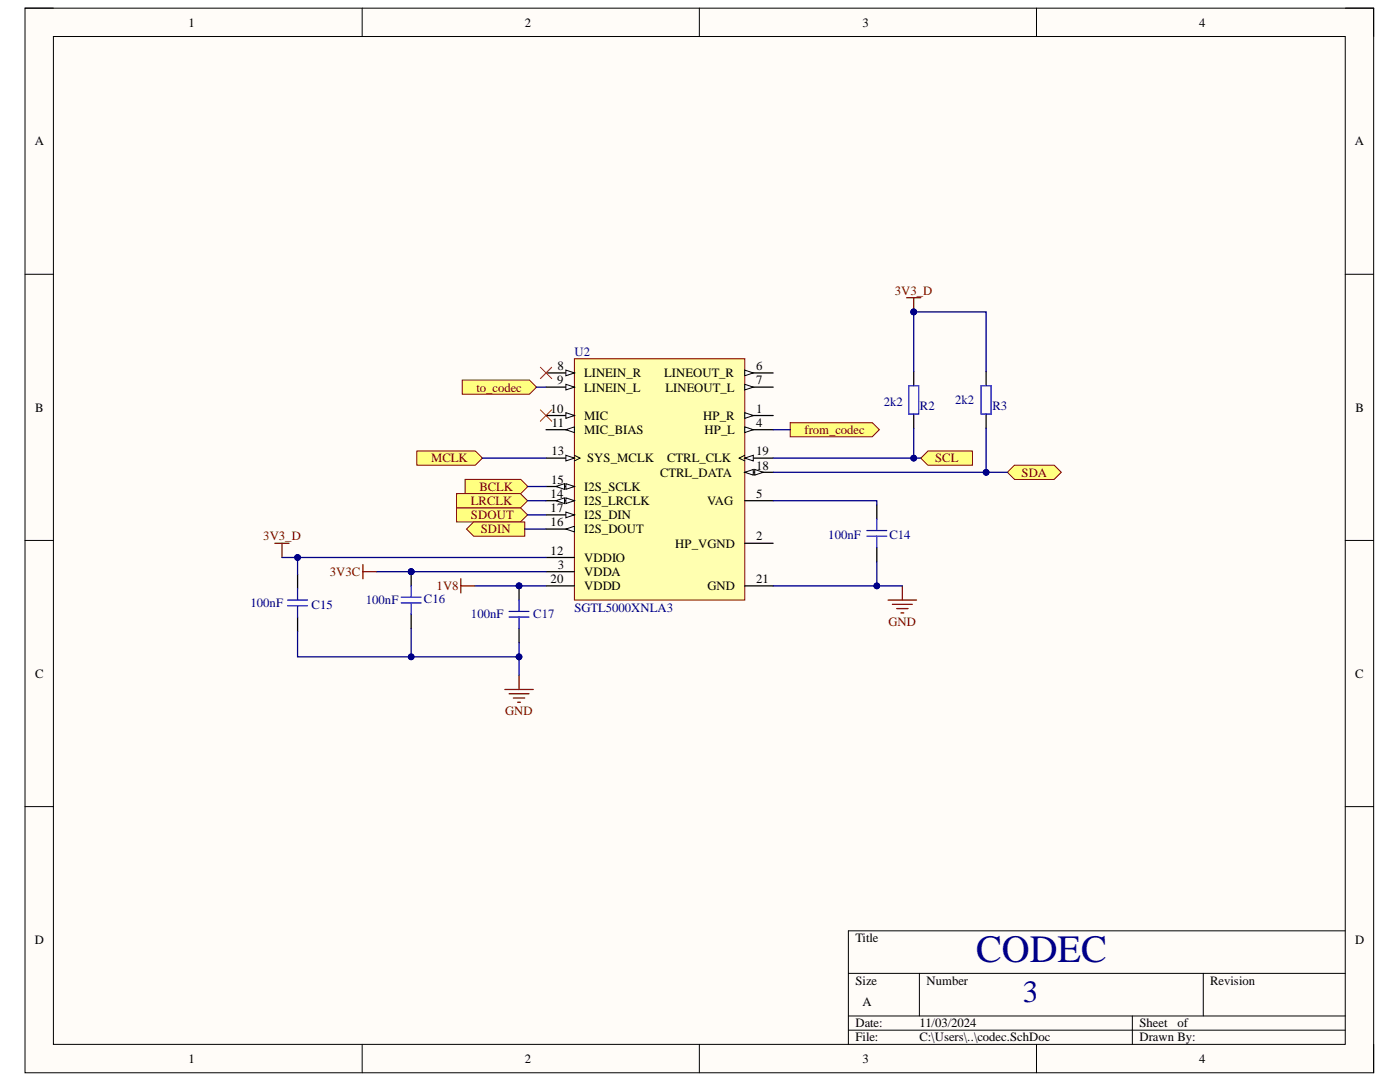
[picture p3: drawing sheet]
<svg xmlns="http://www.w3.org/2000/svg" width="279mm" height="216mm" viewBox="0 0 279 216" stroke-linecap="round" stroke-linejoin="round" font-family="sans-serif">
<defs><g id="words">
<text font-size="7.7" fill="#000080" x="194.8" y="192">CODEC</text>
<text font-size="6.2" fill="#000080" x="204.1" y="199.9">3</text>
<g font-size="2.5">
<text x="37.6" y="5.3">1</text>
<text x="104.7" y="5.3">2</text>
<text x="172.2" y="5.3">3</text>
<text x="239.3" y="5.3">4</text>
<text x="6.9" y="29">A</text>
<text x="270.4" y="29">A</text>
<text x="111.2" y="76.7">9</text>
<text x="111.2" y="73.8">8</text>
<text x="116.6" y="75.3">LINEIN_R</text>
<text x="132.6" y="75.3">LINEOUT_R</text>
<text x="150.9" y="73.8">6</text>
<text x="150.9" y="76.7">7</text>
<text x="7" y="82.1">B</text>
<text x="109.9" y="82.4">10</text>
<text x="116.6" y="78.1">LINEIN_L</text>
<text x="116.6" y="83.8">MIC</text>
<text x="132.8" y="78.1">LINEOUT_L</text>
<text x="140.3" y="83.8">HP_R</text>
<text x="150.9" y="82.4">1</text>
<text x="270.5" y="82.1">B</text>
<text x="110.1" y="85.2">11</text>
<text x="116.6" y="86.6">MIC_BIAS</text>
<text x="140.6" y="86.6">HP_L</text>
<text x="150.9" y="85.2">4</text>
<text x="110.1" y="90.8">13</text>
<text x="117.2" y="92.3">SYS_MCLK</text>
<text x="131.7" y="95.1">CTRL_DATA</text>
<text x="133.2" y="92.3">CTRL_CLK</text>
<text x="150.9" y="93.7">18</text>
<text x="150.9" y="90.8">19</text>
<text x="109.9" y="99.4">14</text>
<text x="110" y="96.5">15</text>
<text x="116.6" y="100.7">I2S_LRCLK</text>
<text x="116.6" y="97.9">I2S_SCLK</text>
<text x="141.1" y="100.7">VAG</text>
<text x="150.9" y="99.4">5</text>
<text x="109.9" y="105">16</text>
<text x="109.9" y="102.2">17</text>
<text x="116.6" y="106.4">I2S_DOUT</text>
<text x="116.6" y="103.6">I2S_DIN</text>
<text x="150.9" y="107.8">2</text>
<text x="109.9" y="110.7">12</text>
<text x="111.3" y="113.5">3</text>
<text x="116.6" y="112.1">VDDIO</text>
<text x="134.8" y="109.3">HP_VGND</text>
<text x="109.9" y="116.4">20</text>
<text x="116.6" y="114.9">VDDA</text>
<text x="116.6" y="117.7">VDDD</text>
<text x="141.2" y="117.7">GND</text>
<text x="150.9" y="116.4">21</text>
<text x="7" y="135.2">C</text>
<text x="270.5" y="135.2">C</text>
<text x="6.9" y="188.3">D</text>
<text x="170.7" y="188">Title</text>
<text x="270.5" y="188.3">D</text>
<text x="170.7" y="196.5">Size</text>
<text x="184.9" y="196.5">Number</text>
<text x="241.5" y="196.5">Revision</text>
<text x="172.2" y="200.8">A</text>
<text x="170.7" y="205">Date:</text>
<text x="170.7" y="207.8">File:</text>
<text x="183.5" y="205">11/03/2024</text>
<text x="183.5" y="207.8">C:\Users\..\codec.SchDoc</text>
<text x="227.4" y="205">Sheet</text>
<text x="227.4" y="207.8">Drawn By:</text>
<text x="235" y="205">of</text>
<text x="37.6" y="212.1">1</text>
<text x="104.7" y="212.1">2</text>
<text x="172.2" y="212.1">3</text>
<text x="239.3" y="212.1">4</text>
</g>
<g font-size="2.5" fill="#800000">
<text x="178.6" y="58.9">3V3_D</text>
<text x="95.1" y="78.1">to_codec</text>
<text x="160.6" y="86.6">from_codec</text>
<text x="86" y="92.3">MCLK</text>
<text x="186.6" y="92.3">SCL</text>
<text x="203.9" y="95.1">SDA</text>
<text x="94" y="100.7">LRCLK</text>
<text x="95.7" y="97.9">BCLK</text>
<text x="52.5" y="107.8">3V3_D</text>
<text x="94" y="103.6">SDOUT</text>
<text x="95.9" y="106.4">SDIN</text>
<text x="65.8" y="114.9">3V3C</text>
<text x="87.1" y="117.7">1V8</text>
<text x="177.3" y="124.8">GND</text>
<text x="100.8" y="142.7">GND</text>
</g>
<g font-size="2.5" fill="#000080">
<text x="114.6" y="71">U2</text>
<text x="176.4" y="80.9">2k2</text>
<text x="183.6" y="81.8">R2</text>
<text x="190.6" y="80.7">2k2</text>
<text x="198" y="81.8">R3</text>
<text x="165.3" y="107.6">100nF</text>
<text x="177.5" y="107.6">C14</text>
<text x="50" y="121.2">100nF</text>
<text x="62.2" y="121.4">C15</text>
<text x="73" y="120.6">100nF</text>
<text x="84.6" y="120.3">C16</text>
<text x="94" y="123.4">100nF</text>
<text x="106.4" y="123.4">C17</text>
<text x="114.6" y="122">SGTL5000XNLA3</text>
</g>
</g></defs>
<path d="M5 1.6h269.1v212.5h-269.1z" fill-rule="evenodd" fill="#fffcf8"/>
<path d="M5 1.6h269.1v212.5h-269.1z" fill="none" stroke="#000" stroke-width=".2"/>
<path d="M10.7 7.3h257.8v201.1h-257.8z" fill-rule="evenodd" fill="#fffcf8"/>
<g fill="none" stroke="#000" stroke-width=".2">
<path d="M5 1.6h5.7M10.7 7.3h257.8v201.1h-257.8zM72.3 1.6v5.7M139.6 1.6v5.7M206.9 1.6v5.7M268.5 1.6h5.6v5.7M5 54.7h5.7M268.5 54.7h5.6M5 107.8h5.7M268.5 107.8h5.6M5 160.9h5.7M268.5 161h5.6"/>
<path d="M169.3 194.2h99.2M183.5 194.2v8.5M240.1 194.2v8.5M268.5 185.7h-99.2v22.7M72.3 208.4v5.7M139.6 208.4v5.7M169.3 202.7h99.2M169.3 205.6h99.2M206.9 208.4v5.7M226 202.7v5.7M274.1 208.4v5.7"/>
</g>
<path d="M114.6 71.6h34v48.1h-34z" fill-rule="evenodd" fill="#ffffb0"/>
<path d="M114.6 71.6h34v48.1h-34z" fill="none" stroke="#800000" stroke-width=".2"/>
<path d="M148.6 82.9h5.7" fill="none" stroke="#000" stroke-width=".25"/>
<path d="M148.6 82.3l1.7 .6-1.7 .6z" fill="#f8fcff"/>
<path d="M148.6 82.3l1.7 .6-1.7 .6z" fill="none" stroke="#000" stroke-width=".2"/>
<path d="M148.6 85.7h5.7M109 114.1h5.6M148.6 108.4h5.7" fill="none" stroke="#000" stroke-width=".25"/>
<path d="M148.6 85.2l1.7 .5-1.7 .6z" fill="#f8fcff"/>
<path d="M148.6 85.2l1.7 .5-1.7 .6z" fill="none" stroke="#000" stroke-width=".2"/>
<path d="M148.6 74.4h5.7M148.6 99.9h5.7" fill="none" stroke="#000" stroke-width=".25"/>
<path d="M148.6 73.8l1.7 .6-1.7 .6z" fill="#f8fcff"/>
<path d="M148.6 73.8l1.7 .6-1.7 .6z" fill="none" stroke="#000" stroke-width=".2"/>
<path d="M148.6 77.2h5.7" fill="none" stroke="#000" stroke-width=".25"/>
<path d="M148.6 76.7l1.7 .5-1.7 .6z" fill="#f8fcff"/>
<path d="M148.6 76.7l1.7 .5-1.7 .6z" fill="none" stroke="#000" stroke-width=".2"/>
<path d="M109 74.4h5.6" fill="none" stroke="#000" stroke-width=".25"/>
<path d="M112.9 73.8l1.7 .6-1.7 .6z" fill="#f8fcff"/>
<path d="M112.9 73.8l1.7 .6-1.7 .6z" fill="none" stroke="#000" stroke-width=".2"/>
<path d="M109 77.2h5.6" fill="none" stroke="#000" stroke-width=".25"/>
<path d="M112.9 76.7l1.7 .5-1.7 .6z" fill="#f8fcff"/>
<path d="M112.9 76.7l1.7 .5-1.7 .6z" fill="none" stroke="#000" stroke-width=".2"/>
<path d="M109 82.9h5.6" fill="none" stroke="#000" stroke-width=".25"/>
<path d="M112.9 82.3l1.7 .6-1.7 .6z" fill="#f8fcff"/>
<path d="M112.9 82.3l1.7 .6-1.7 .6z" fill="none" stroke="#000" stroke-width=".2"/>
<path d="M109 85.7h5.6" fill="none" stroke="#000" stroke-width=".25"/>
<path d="M112.9 85.7l1.7-.5v1.1z" fill="#f8fcff"/>
<path d="M112.9 85.7l1.7-.5v1.1z" fill="none" stroke="#000" stroke-width=".2"/>
<path d="M109 91.4h5.6M109 111.2h5.6" fill="none" stroke="#000" stroke-width=".25"/>
<path d="M112.9 90.8l1.7 .6-1.7 .6z" fill="#f8fcff"/>
<path d="M112.9 90.8l1.7 .6-1.7 .6zM114.6 90.8l1.2 .6-1.2 .6" fill="none" stroke="#000" stroke-width=".2"/>
<path d="M109 99.9h5.6" fill="none" stroke="#000" stroke-width=".25"/>
<path d="M112.9 99.3l1.7 .6-1.7 .6z" fill="#f8fcff"/>
<path d="M112.9 99.3l1.7 .6-1.7 .6z" fill="none" stroke="#000" stroke-width=".2"/>
<path d="M111 99.9l1.7-.6v1.2z" fill="#f8fcff"/>
<path d="M111 99.9l1.7-.6v1.2z" fill="none" stroke="#000" stroke-width=".2"/>
<path d="M109 97.1h5.6" fill="none" stroke="#000" stroke-width=".25"/>
<path d="M112.9 96.5l1.7 .6-1.7 .5z" fill="#f8fcff"/>
<path d="M112.9 96.5l1.7 .6-1.7 .5z" fill="none" stroke="#000" stroke-width=".2"/>
<path d="M111 97.1l1.7-.6v1.1z" fill="#f8fcff"/>
<path d="M111 97.1l1.7-.6v1.1z" fill="none" stroke="#000" stroke-width=".2"/>
<path d="M109 105.6h5.6" fill="none" stroke="#000" stroke-width=".25"/>
<path d="M112.9 105.6l1.7-.6v1.1z" fill="#f8fcff"/>
<path d="M112.9 105.6l1.7-.6v1.1z" fill="none" stroke="#000" stroke-width=".2"/>
<path d="M109 102.7h5.6" fill="none" stroke="#000" stroke-width=".25"/>
<path d="M112.9 102.2l1.7 .5-1.7 .6z" fill="#f8fcff"/>
<path d="M112.9 102.2l1.7 .5-1.7 .6z" fill="none" stroke="#000" stroke-width=".2"/>
<path d="M148.6 94.2h5.7" fill="none" stroke="#000" stroke-width=".25"/>
<path d="M148.6 94.2l1.7-.5v1.1z" fill="#f8fcff"/>
<path d="M148.6 94.2l1.7-.5v1.1z" fill="none" stroke="#000" stroke-width=".2"/>
<path d="M150.6 93.7l1.7 .5-1.7 .6z" fill="#f8fcff"/>
<path d="M150.6 93.7l1.7 .5-1.7 .6z" fill="none" stroke="#000" stroke-width=".2"/>
<path d="M148.6 91.4h5.7" fill="none" stroke="#000" stroke-width=".25"/>
<path d="M148.6 91.4l1.7-.6v1.2z" fill="#f8fcff"/>
<path d="M148.6 91.4l1.7-.6v1.2zM148.6 90.8l-1.1 .6 1.1 .6" fill="none" stroke="#000" stroke-width=".2"/>
<path d="M109 116.9h5.6M148.6 116.9h5.7" fill="none" stroke="#000" stroke-width=".25"/>
<path d="M177.2 119.7h5.7M180.1 116.9v2.8M100.8 137.6h5.6M101.6 138.4h4M102.5 139.3h2.2M103.6 134.7v2.9M178.1 120.6h4M178.9 121.4h2.3M179.8 122.3h.6M103.3 140.1h.6" fill="none" stroke="#800000" stroke-width=".25"/>
<path d="M92.3 75.8h13.4l1.4 1.4-1.4 1.5h-13.4z" fill-rule="evenodd" fill="#ffff80"/>
<path d="M92.3 75.8h13.4l1.4 1.4-1.4 1.5h-13.4z" fill="none" stroke="#800000" stroke-width=".2"/>
<path d="M157.7 84.3h16.4l1.4 1.4-1.4 1.5h-16.4z" fill-rule="evenodd" fill="#ffff80"/>
<path d="M157.7 84.3h16.4l1.4 1.4-1.4 1.5h-16.4z" fill="none" stroke="#800000" stroke-width=".2"/>
<path d="M54.9 108.4h2.8M56.3 108.4v2.8M72.4 112.7v2.8M72.4 114.1h2.9M92 115.5v2.8M92 116.9h2.8" fill="none" stroke="#800000" stroke-width=".25"/>
<path d="M83.2 90h11.7l1.4 1.4-1.4 1.4h-11.7z" fill-rule="evenodd" fill="#ffff80"/>
<path d="M83.2 90h11.7l1.4 1.4-1.4 1.4h-11.7z" fill="none" stroke="#800000" stroke-width=".2"/>
<path d="M92.8 95.7h11.1l1.4 1.4-1.4 1.4h-11.1z" fill-rule="evenodd" fill="#ffff80"/>
<path d="M92.8 95.7h11.1l1.4 1.4-1.4 1.4h-11.1z" fill="none" stroke="#800000" stroke-width=".2"/>
<path d="M91.1 101.3h12.8l1.4 1.4-1.4 1.5h-12.8z" fill-rule="evenodd" fill="#ffff80"/>
<path d="M91.1 101.3h12.8l1.4 1.4-1.4 1.5h-12.8z" fill="none" stroke="#800000" stroke-width=".2"/>
<path d="M94.5 104.2h10.2v2.8h-10.2l-1.4-1.4z" fill-rule="evenodd" fill="#ffff80"/>
<path d="M94.5 104.2h10.2v2.8h-10.2l-1.4-1.4z" fill="none" stroke="#800000" stroke-width=".2"/>
<path d="M91.1 98.5h12.8l1.4 1.4-1.4 1.4h-12.8z" fill-rule="evenodd" fill="#ffff80"/>
<path d="M91.1 98.5h12.8l1.4 1.4-1.4 1.4h-12.8z" fill="none" stroke="#800000" stroke-width=".2"/>
<path d="M183.8 91.4l1.4-1.4h8.9v2.8h-8.9z" fill-rule="evenodd" fill="#ffff80"/>
<path d="M183.8 91.4l1.4-1.4h8.9v2.8h-8.9z" fill="none" stroke="#800000" stroke-width=".2"/>
<path d="M201 94.2l1.5-1.4h7.9l1.4 1.4-1.4 1.5h-7.9z" fill-rule="evenodd" fill="#ffff80"/>
<path d="M201 94.2l1.5-1.4h7.9l1.4 1.4-1.4 1.5h-7.9z" fill="none" stroke="#800000" stroke-width=".2"/>
<path d="M180.9 59.4h2.9M182.4 59.4v2.8" fill="none" stroke="#800000" stroke-width=".25"/>
<circle cx="182.3" cy="62.2" r=".57" fill="#000080"/>
<circle cx="182.3" cy="62.2" r=".57" fill="none" stroke="#000080" stroke-width=".2"/>
<path d="M107.8 73.3l2.3 2.3M110.1 73.3l-2.3 2.3M107.8 81.8l2.3 2.2M110.1 81.8l-2.3 2.2" fill="none" stroke="#f00" stroke-width=".2"/>
<path d="M182.4 74.1v2.9M196.8 74.1v2.9M182.4 82.6v2.9M196.8 82.6v2.9M59.4 114.6v2.9M59.4 123.1v2.9" fill="none" stroke="#000" stroke-width=".25"/>
<path d="M181.4 77h1.9v5.6h-1.9zM195.8 77h2v5.6h-2zM57.4 119.7h4M59.4 117.5v2.2M57.4 120.9h4M59.4 120.9v2.2" fill="none" stroke="#00f" stroke-width=".25"/>
<circle cx="82.1" cy="114.1" r=".57" fill="#000080"/>
<circle cx="82.1" cy="114.1" r=".57" fill="none" stroke="#000080" stroke-width=".2"/>
<path d="M82.1 114.1v2.8M82.1 122.6v2.8" fill="none" stroke="#000" stroke-width=".25"/>
<circle cx="82.1" cy="114.1" r=".57" fill="#000080"/>
<circle cx="82.1" cy="114.1" r=".57" fill="none" stroke="#000080" stroke-width=".2"/>
<path d="M80.1 119.2h3.9M82.1 116.9v2.3M80.1 120.3h3.9M82.1 120.3v2.3" fill="none" stroke="#00f" stroke-width=".25"/>
<circle cx="103.6" cy="116.9" r=".57" fill="#000080"/>
<circle cx="103.6" cy="116.9" r=".57" fill="none" stroke="#000080" stroke-width=".2"/>
<path d="M103.6 116.9v2.8M103.6 125.4v2.8" fill="none" stroke="#000" stroke-width=".25"/>
<circle cx="103.6" cy="116.9" r=".57" fill="#000080"/>
<circle cx="103.6" cy="116.9" r=".57" fill="none" stroke="#000080" stroke-width=".2"/>
<path d="M103.6 119.7v2.3M173 107h4M173 105.9h4M175 103.6v2.3M175 107v2.3M101.6 123.1h4M101.6 122h4M103.6 123.1v2.3" fill="none" stroke="#00f" stroke-width=".25"/>
<path d="M175 100.8v2.8M175 109.3v2.8" fill="none" stroke="#000" stroke-width=".25"/>
<path d="M154.3 85.7h3.4M175 116.9h5.1" fill="none" stroke="#000080" stroke-width=".25"/>
<circle cx="175" cy="116.9" r=".57" fill="#000080"/>
<circle cx="175" cy="116.9" r=".57" fill="none" stroke="#000080" stroke-width=".2"/>
<path d="M175 112.1v4.8h-20.7" fill="none" stroke="#000080" stroke-width=".25"/>
<circle cx="175" cy="116.9" r=".57" fill="#000080"/>
<circle cx="175" cy="116.9" r=".57" fill="none" stroke="#000080" stroke-width=".2"/>
<path d="M103.6 128.2v6.5" fill="none" stroke="#000080" stroke-width=".25"/>
<circle cx="103.6" cy="131.1" r=".57" fill="#000080"/>
<circle cx="103.6" cy="131.1" r=".57" fill="none" stroke="#000080" stroke-width=".2"/>
<path d="M82.1 125.4v5.7" fill="none" stroke="#000080" stroke-width=".25"/>
<circle cx="82.1" cy="131.1" r=".57" fill="#000080"/>
<circle cx="82.1" cy="131.1" r=".57" fill="none" stroke="#000080" stroke-width=".2"/>
<path d="M56.3 111.2h52.7" fill="none" stroke="#000080" stroke-width=".25"/>
<circle cx="59.4" cy="111.2" r=".57" fill="#000080"/>
<circle cx="59.4" cy="111.2" r=".57" fill="none" stroke="#000080" stroke-width=".2"/>
<path d="M94.8 116.9h14.2" fill="none" stroke="#000080" stroke-width=".25"/>
<circle cx="103.6" cy="116.9" r=".57" fill="#000080"/>
<circle cx="103.6" cy="116.9" r=".57" fill="none" stroke="#000080" stroke-width=".2"/>
<path d="M75.3 114.1h6.8" fill="none" stroke="#000080" stroke-width=".25"/>
<circle cx="82.1" cy="114.1" r=".57" fill="#000080"/>
<circle cx="82.1" cy="114.1" r=".57" fill="none" stroke="#000080" stroke-width=".2"/>
<path d="M107.1 77.2h1.9M96.3 91.4h12.7M154.3 91.4h29.5M104.7 105.6h4.3M105.3 102.7h3.7" fill="none" stroke="#000080" stroke-width=".25"/>
<circle cx="182.3" cy="91.4" r=".57" fill="#000080"/>
<circle cx="182.3" cy="91.4" r=".57" fill="none" stroke="#000080" stroke-width=".2"/>
<path d="M154.3 94.2h46.7" fill="none" stroke="#000080" stroke-width=".25"/>
<circle cx="196.8" cy="94.2" r=".57" fill="#000080"/>
<circle cx="196.8" cy="94.2" r=".57" fill="none" stroke="#000080" stroke-width=".2"/>
<path d="M182.4 62.2v11.9" fill="none" stroke="#000080" stroke-width=".25"/>
<circle cx="182.3" cy="62.2" r=".57" fill="#000080"/>
<circle cx="182.3" cy="62.2" r=".57" fill="none" stroke="#000080" stroke-width=".2"/>
<path d="M182.4 62.2h14.4v11.9" fill="none" stroke="#000080" stroke-width=".25"/>
<circle cx="182.3" cy="62.2" r=".57" fill="#000080"/>
<circle cx="182.3" cy="62.2" r=".57" fill="none" stroke="#000080" stroke-width=".2"/>
<path d="M105.3 99.9h3.7M105.3 97.1h3.7M182.4 85.5v5.9" fill="none" stroke="#000080" stroke-width=".25"/>
<circle cx="182.3" cy="91.4" r=".57" fill="#000080"/>
<circle cx="182.3" cy="91.4" r=".57" fill="none" stroke="#000080" stroke-width=".2"/>
<path d="M196.8 85.5v8.7" fill="none" stroke="#000080" stroke-width=".25"/>
<circle cx="196.8" cy="94.2" r=".57" fill="#000080"/>
<circle cx="196.8" cy="94.2" r=".57" fill="none" stroke="#000080" stroke-width=".2"/>
<path d="M59.4 111.2v3.4" fill="none" stroke="#000080" stroke-width=".25"/>
<circle cx="59.4" cy="111.2" r=".57" fill="#000080"/>
<circle cx="59.4" cy="111.2" r=".57" fill="none" stroke="#000080" stroke-width=".2"/>
<path d="M59.4 126v5.1h44.2" fill="none" stroke="#000080" stroke-width=".25"/>
<circle cx="82.1" cy="131.1" r=".57" fill="#000080"/>
<circle cx="82.1" cy="131.1" r=".57" fill="none" stroke="#000080" stroke-width=".2"/>
<circle cx="103.6" cy="131.1" r=".57" fill="#000080"/>
<circle cx="103.6" cy="131.1" r=".57" fill="none" stroke="#000080" stroke-width=".2"/>
<path d="M82.1 114.1h26.9" fill="none" stroke="#000080" stroke-width=".25"/>
<circle cx="82.1" cy="114.1" r=".57" fill="#000080"/>
<circle cx="82.1" cy="114.1" r=".57" fill="none" stroke="#000080" stroke-width=".2"/>
<path d="M154.3 99.9h20.7v.9" fill="none" stroke="#000080" stroke-width=".25"/>
<use href="#words"/>
</svg>
